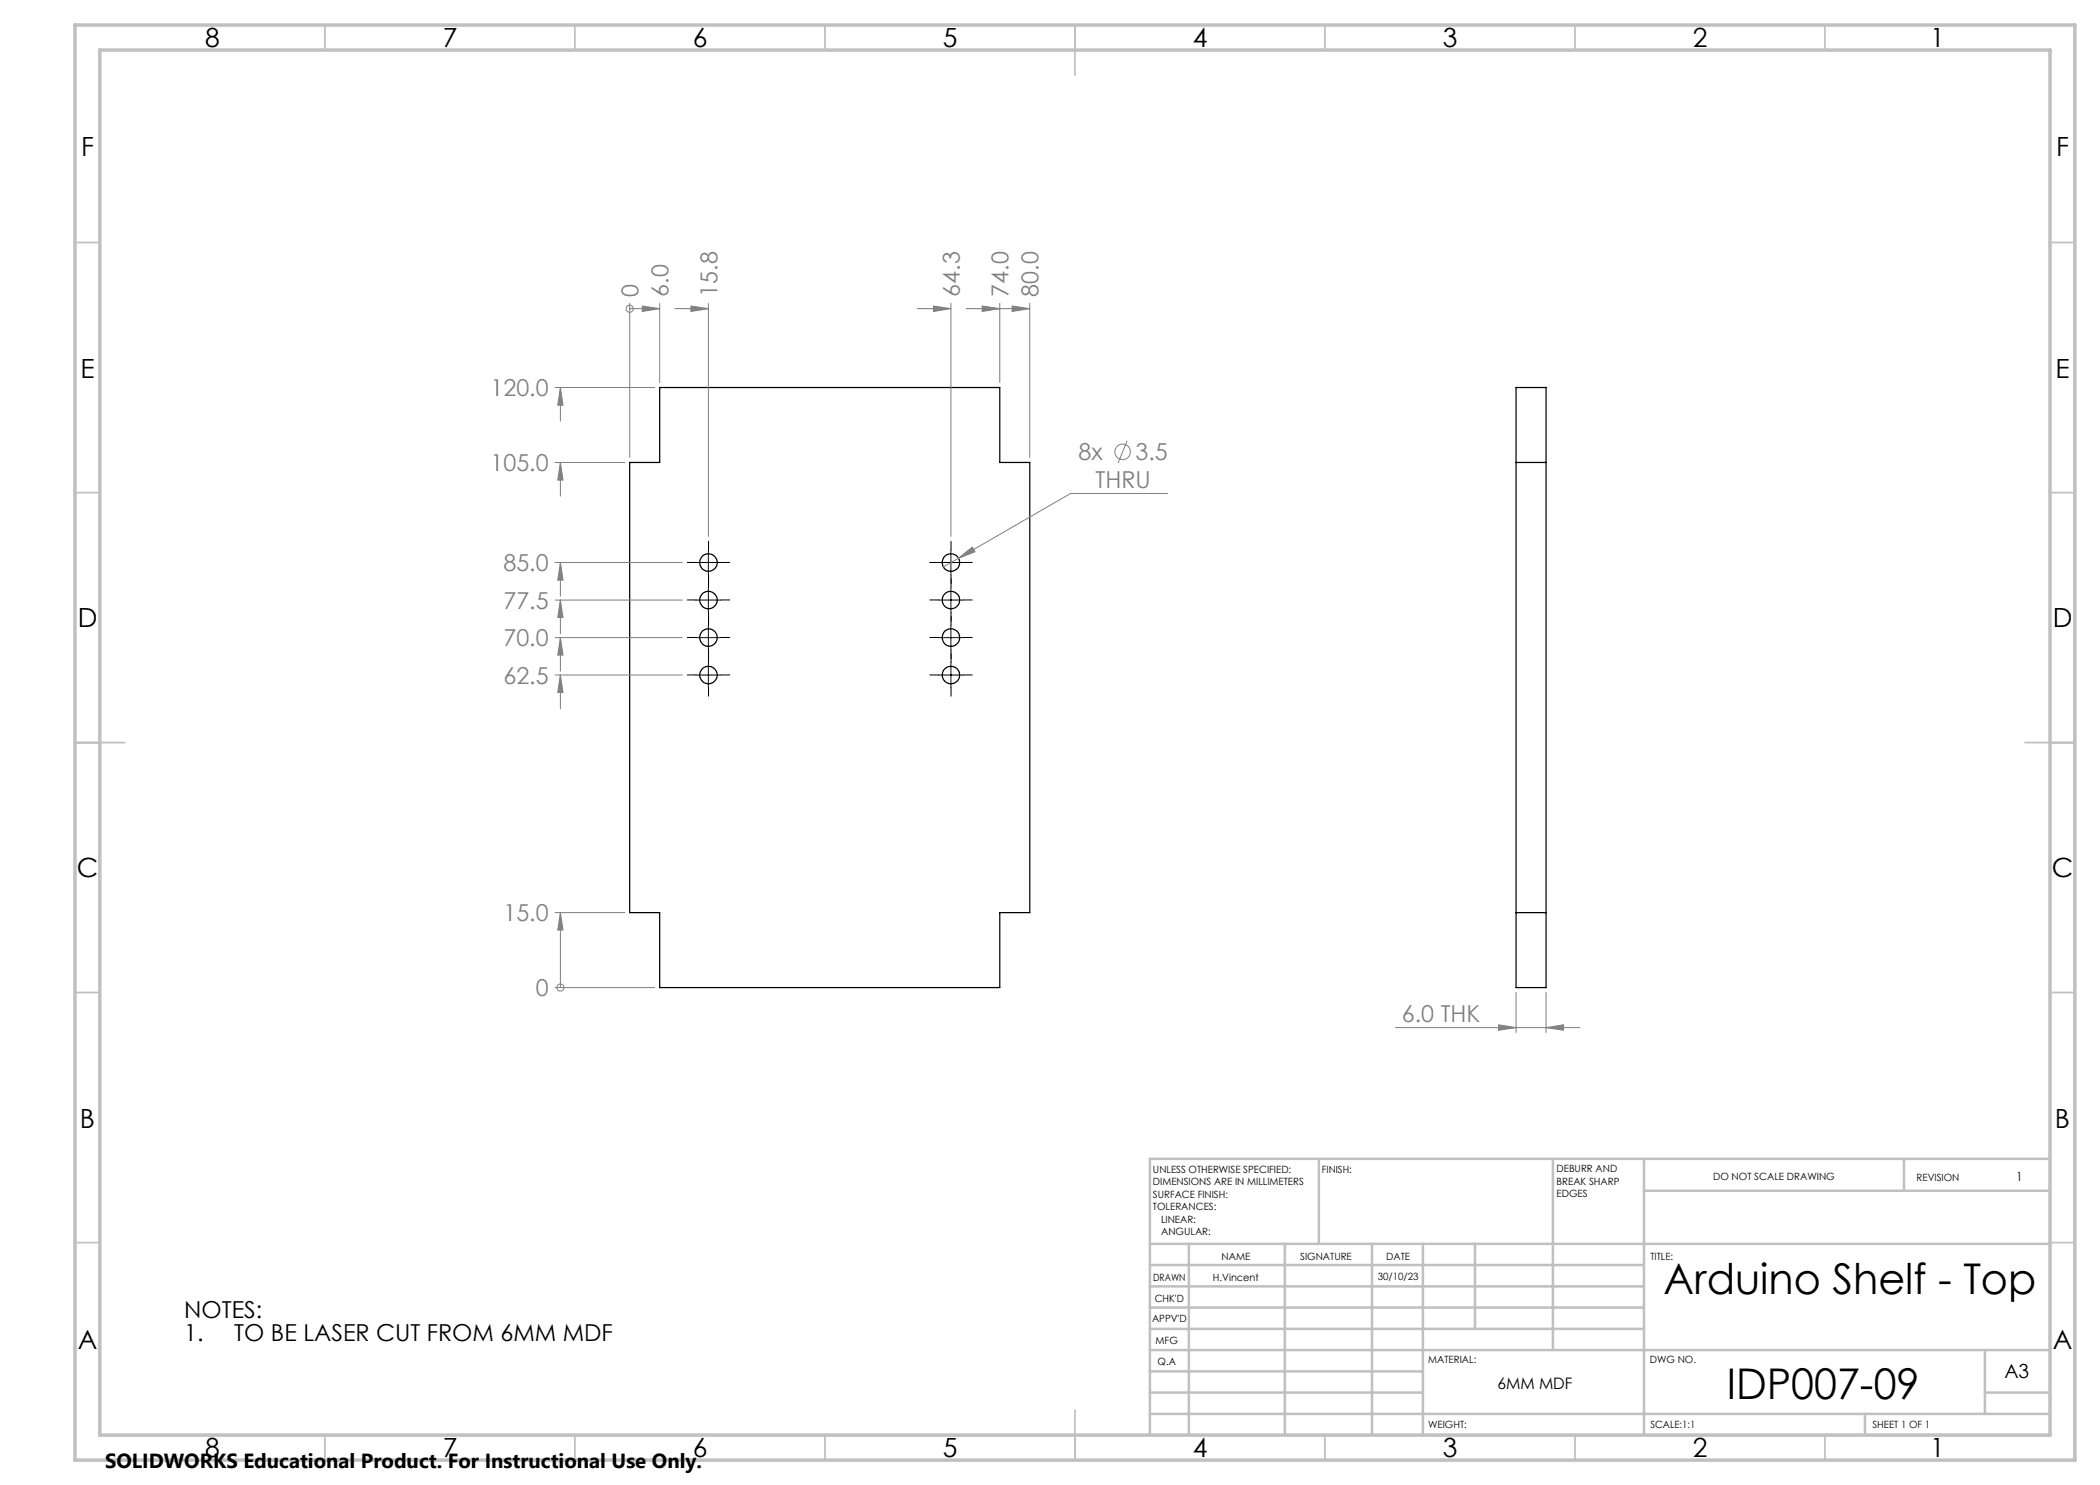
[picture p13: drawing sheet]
<svg xmlns="http://www.w3.org/2000/svg" width="420mm" height="297mm" viewBox="0 0 420 297" stroke-linecap="round" stroke-linejoin="round" font-family="sans-serif">
<defs><g id="words">
<g font-size="8.5">
<text x="332.7" y="258.8">Arduino Shelf - Top</text>
<text x="345.4" y="279.7">IDP007-09</text>
</g>
<g font-size="5.3">
<text x="41" y="9.5">8</text>
<text x="88.5" y="9.5">7</text>
<text x="138.5" y="9.5">6</text>
<text x="188.5" y="9.5">5</text>
<text x="238.5" y="9.5">4</text>
<text x="288.5" y="9.5">3</text>
<text x="338.5" y="9.5">2</text>
<text x="386" y="9.5">1</text>
<text x="16.2" y="31.2">F</text>
<text x="411.2" y="31.2">F</text>
<text x="16.1" y="75.5">E</text>
<text x="411.1" y="75.5">E</text>
<text x="15.5" y="125.5">D</text>
<text x="410.5" y="125.5">D</text>
<text x="15.4" y="175.5">C</text>
<text x="410.4" y="175.5">C</text>
<text x="16" y="225.5">B</text>
<text x="411" y="225.5">B</text>
<text x="15.5" y="269.7">A</text>
<text x="410.5" y="269.7">A</text>
<text x="41" y="291.5">8</text>
<text x="88.5" y="291.5">7</text>
<text x="138.5" y="291.5">6</text>
<text x="188.5" y="291.5">5</text>
<text x="238.5" y="291.5">4</text>
<text x="288.5" y="291.5">3</text>
<text x="338.5" y="291.5">2</text>
<text x="386" y="291.5">1</text>
</g>
<g font-size="4.7" fill="#808080">
<text x="127.7" y="59.4" transform="rotate(-90 127.7 59.4)">0</text>
<text x="133.7" y="59.4" transform="rotate(-90 133.7 59.4)">6.0</text>
<text x="143.5" y="59.4" transform="rotate(-90 143.5 59.4)">15.8</text>
<text x="192" y="59.4" transform="rotate(-90 192 59.4)">64.3</text>
<text x="201.7" y="59.4" transform="rotate(-90 201.7 59.4)">74.0</text>
<text x="207.7" y="59.4" transform="rotate(-90 207.7 59.4)">80.0</text>
<text x="98.1" y="79.3">120.0</text>
<text x="98.1" y="94.3">105.0</text>
<text x="215.7" y="92.1">8x</text>
<text x="227.1" y="92.1">3.5</text>
<text x="219.1" y="97.7">THRU</text>
<text x="100.7" y="114.3">85.0</text>
<text x="100.7" y="121.8">77.5</text>
<text x="100.7" y="129.3">70.0</text>
<text x="100.7" y="136.8">62.5</text>
<text x="100.7" y="184.3">15.0</text>
<text x="107.2" y="199.3">0</text>
<text x="280.4" y="204.5">6.0 THK</text>
</g>
<g font-size="4.7">
<text x="36.9" y="263.7">NOTES:</text>
<text x="36.9" y="268.2">1.</text>
<text x="46.9" y="268.2">TO BE LASER CUT FROM 6MM MDF</text>
</g>
<text font-size="4.1" x="21" y="293.7">SOLIDWORKS Educational Product. For Instructional Use Only.</text>
<text font-size="3.9" x="400.9" y="275.5">A3</text>
<text font-size="3.2" x="299.5" y="277.9">6MM MDF</text>
<text font-size="2.5" x="403.2" y="236.1">1</text>
<g font-size="2">
<text x="230.6" y="234.6">UNLESS OTHERWISE SPECIFIED:</text>
<text x="230.6" y="237.1">DIMENSIONS ARE IN MILLIMETERS</text>
<text x="230.6" y="239.6">SURFACE FINISH:</text>
<text x="264.4" y="234.6">FINISH:</text>
<text x="311.3" y="234.5">DEBURR AND</text>
<text x="311.3" y="237">BREAK SHARP</text>
<text x="311.3" y="239.5">EDGES</text>
<text x="342.6" y="236">DO NOT SCALE DRAWING</text>
<text x="383.3" y="236.2">REVISION</text>
<text x="230.6" y="242.1">TOLERANCES:</text>
<text x="232.2" y="244.6">LINEAR:</text>
<text x="232.2" y="247.1">ANGULAR:</text>
<text x="244.3" y="252">NAME</text>
<text x="260" y="251.9">SIGNATURE</text>
<text x="277.2" y="251.9">DATE</text>
<text x="330.1" y="251.9">TITLE:</text>
<text x="230.6" y="256.1">DRAWN</text>
<text x="242.6" y="256.1">H.Vincent</text>
<text x="275.5" y="255.9">30/10/23</text>
<text x="230.9" y="260.3">CHK'D</text>
<text x="230.4" y="264.4">APPV'D</text>
<text x="231.1" y="268.8">MFG</text>
<text x="231.5" y="273">Q.A</text>
<text x="285.6" y="272.5">MATERIAL:</text>
<text x="330" y="272.5">DWG NO.</text>
<text x="285.6" y="285.5">WEIGHT:</text>
<text x="330.1" y="285.6">SCALE:1:1</text>
<text x="374.5" y="285.6">SHEET 1 OF 1</text>
</g>
</g></defs>
<g fill="none" stroke="#000" stroke-width=".25">
<path d="M131.9 77.5h68.1v15h6v90h-6v15h-68.1v-15h-6v-90h6zM303.2 77.5h6v120h-6zM303.2 92.5h6M303.2 182.5h6"/>
<circle cx="141.7" cy="112.5" r="1.75"/>
<circle cx="190.2" cy="112.5" r="1.76"/>
<circle cx="141.7" cy="135" r="1.75"/>
<circle cx="141.7" cy="127.5" r="1.75"/>
<circle cx="141.7" cy="120" r="1.75"/>
<circle cx="190.2" cy="135" r="1.76"/>
<circle cx="190.2" cy="127.5" r="1.76"/>
<circle cx="190.2" cy="120" r="1.76"/>
</g>
<g fill="none" stroke="#808080" stroke-width=".2">
<path d="M111 77.5h20M112.1 77.5l.5 3.5h-1.1zM112.1 77.5v6.7M125.9 61.7h.1M125.9 60.7v30.8M125.9 61.7h6M128.4 61.2l3.5 .5-3.5 .6zM131.9 60.7v15.8M135 61.7h6.7M138.2 61.2l3.5 .5-3.5 .6zM141.7 60.7v46.6M183.4 61.7h6.8"/>
<path d="M186.7 61.2l3.5 .5-3.5 .6zM190.2 60.7v46.6M193.2 61.7h12.8M196.4 61.2l3.6 .5-3.6 .6zM200 60.7v15.8M202.4 61.2l3.6 .5-3.6 .6zM206 60.7v30.8M111 92.5h14M112.1 92.5l.5 3.5h-1.1zM112.1 92.5v6.7M225.4 88.2l-1.8 4.4M233.5 98.7h-19.4l-22.4 13"/>
<path d="M111 112.5h25.5M112.1 112.5l.5 3.5h-1.1zM112.1 112.5v6.7M191.7 111.7l2.8-2.3 .5 .9zM191.7 111.7l-3 1.7M111 135h25.5M111 127.5h25.5M111 120h25.5M112.1 135l.5 3.5h-1.1zM112.1 127.5l.5 3.5h-1.1zM112.1 120l.5 3.5h-1.1zM112.1 120v6.7"/>
<path d="M112.1 127.5v6.7M112.1 135v6.7M111 197.5h20M111 182.5h14M112.1 182.5l.5 3.5h-1.1zM112.1 197.5h.1M112.1 182.5v15M303.2 198.5v8M309.2 198.5v8M279.1 205.5h36.8M299.7 205l3.5 .5-3.5 .6zM309.2 205.5l3.5-.5v1.1z"/>
<circle cx="125.9" cy="61.7" r=".72"/>
<circle cx="224.5" cy="90.4" r="1.55"/>
<circle cx="112.1" cy="197.5" r=".72"/>
</g>
<g fill="none" stroke="#000" stroke-width=".2" stroke-dasharray="15.2 1.3 1.3 1.3">
<path d="M139.2 120h-1.7M139.2 112.5h-1.7M141.7 117.5v-1.8M141.7 110v-1.8M141.7 115v1.7M144.2 120h1.8M144.2 112.5h1.8M187.7 120h-1.7M187.7 112.5h-1.7M190.2 117.5v-1.8M190.2 110v-1.8M190.2 115v1.7"/>
<path d="M192.7 120h1.8M192.7 112.5h1.8M139.2 135h-1.7M139.2 127.5h-1.7M141.7 132.5v-1.8M141.7 137.5v1.7M141.7 125v-1.8M141.7 130v1.7M141.7 122.5v1.7M144.2 135h1.8M144.2 127.5h1.8M187.7 135h-1.7"/>
<path d="M187.7 127.5h-1.7M190.2 132.5v-1.8M190.2 137.5v1.7M190.2 125v-1.8M190.2 130v1.7M190.2 122.5v1.7M192.7 135h1.8M192.7 127.5h1.8"/>
</g>
<g fill="none" stroke="#000" stroke-width=".2">
<path d="M139.2 112.5h5M141.7 110v5M141.7 117.5v5M187.7 112.5h5M190.2 110v5M190.2 117.5v5M139.2 135h5M139.2 127.5h5M139.2 120h5M141.7 125v5M141.7 132.5v5M187.7 135h5"/>
<path d="M187.7 127.5h5M187.7 120h5M190.2 125v5M190.2 132.5v5"/>
</g>
<g fill="none" stroke="#c0c0c0" stroke-width=".35">
<path d="M65 5v5M115 5v5M165 5v5M215 5v10M265 5v5M315 5v5M365 5v5M15 48.5h5M410 48.5h5M15 98.5h5M410 98.5h5M15 148.5h10"/>
<path d="M405 148.5h10M15 198.5h5M410 198.5h5M15 248.5h5M410 248.5h5M65 287v5M115 287v5M165 287v5M215 282v10M265 287v5M315 287v5M365 287v5"/>
</g>
<g fill="none" stroke="#c0c0c0" stroke-width=".5">
<path d="M263.8 231.8v17M310.6 231.8v38.2M328.8 231.8v55.2M328.8 238.2h81.2M380.8 231.8v6.4M410 231.8h-180v55.2M230 248.8h180M230 257.3h98.8M230 253h98.8M237.8 248.8v38.2M257 248.8v38.2M274.4 248.8v38.2"/>
<path d="M284.6 248.8v38.2M295 248.8v17M230 265.8h98.8M230 261.5h98.8M230 278.5h54.6M230 274.3h54.6M230 270h180M397 278.5h13M397 270v12.8M230 282.8h180M373 282.8v4.2"/>
</g>
<path d="M15 5h400v287h-400zM20 10h390v277h-390z" fill="none" stroke="#c0c0c0" stroke-width=".7"/>
<g fill="#808080">
<path d="M191.7 111.7l2.8-2.3 .5 .9z"/>
<path d="M112.1 182.5l.5 3.5h-1.1zM112.1 135l.5 3.5h-1.1zM112.1 127.5l.5 3.5h-1.1zM112.1 120l.5 3.5h-1.1zM112.1 112.5l.5 3.5h-1.1zM112.1 92.5l.5 3.5h-1.1zM112.1 77.5l.5 3.5h-1.1z"/>
<path d="M128.4 61.2l3.5 .5-3.5 .6zM138.2 61.2l3.5 .5-3.5 .6zM186.7 61.2l3.5 .5-3.5 .6zM196.4 61.2l3.6 .5-3.6 .6zM202.4 61.2l3.6 .5-3.6 .6z"/>
<path d="M309.2 205.5l3.5-.5v1.1zM299.7 205l3.5 .5-3.5 .6z"/>
</g>
<use href="#words"/>
</svg>
